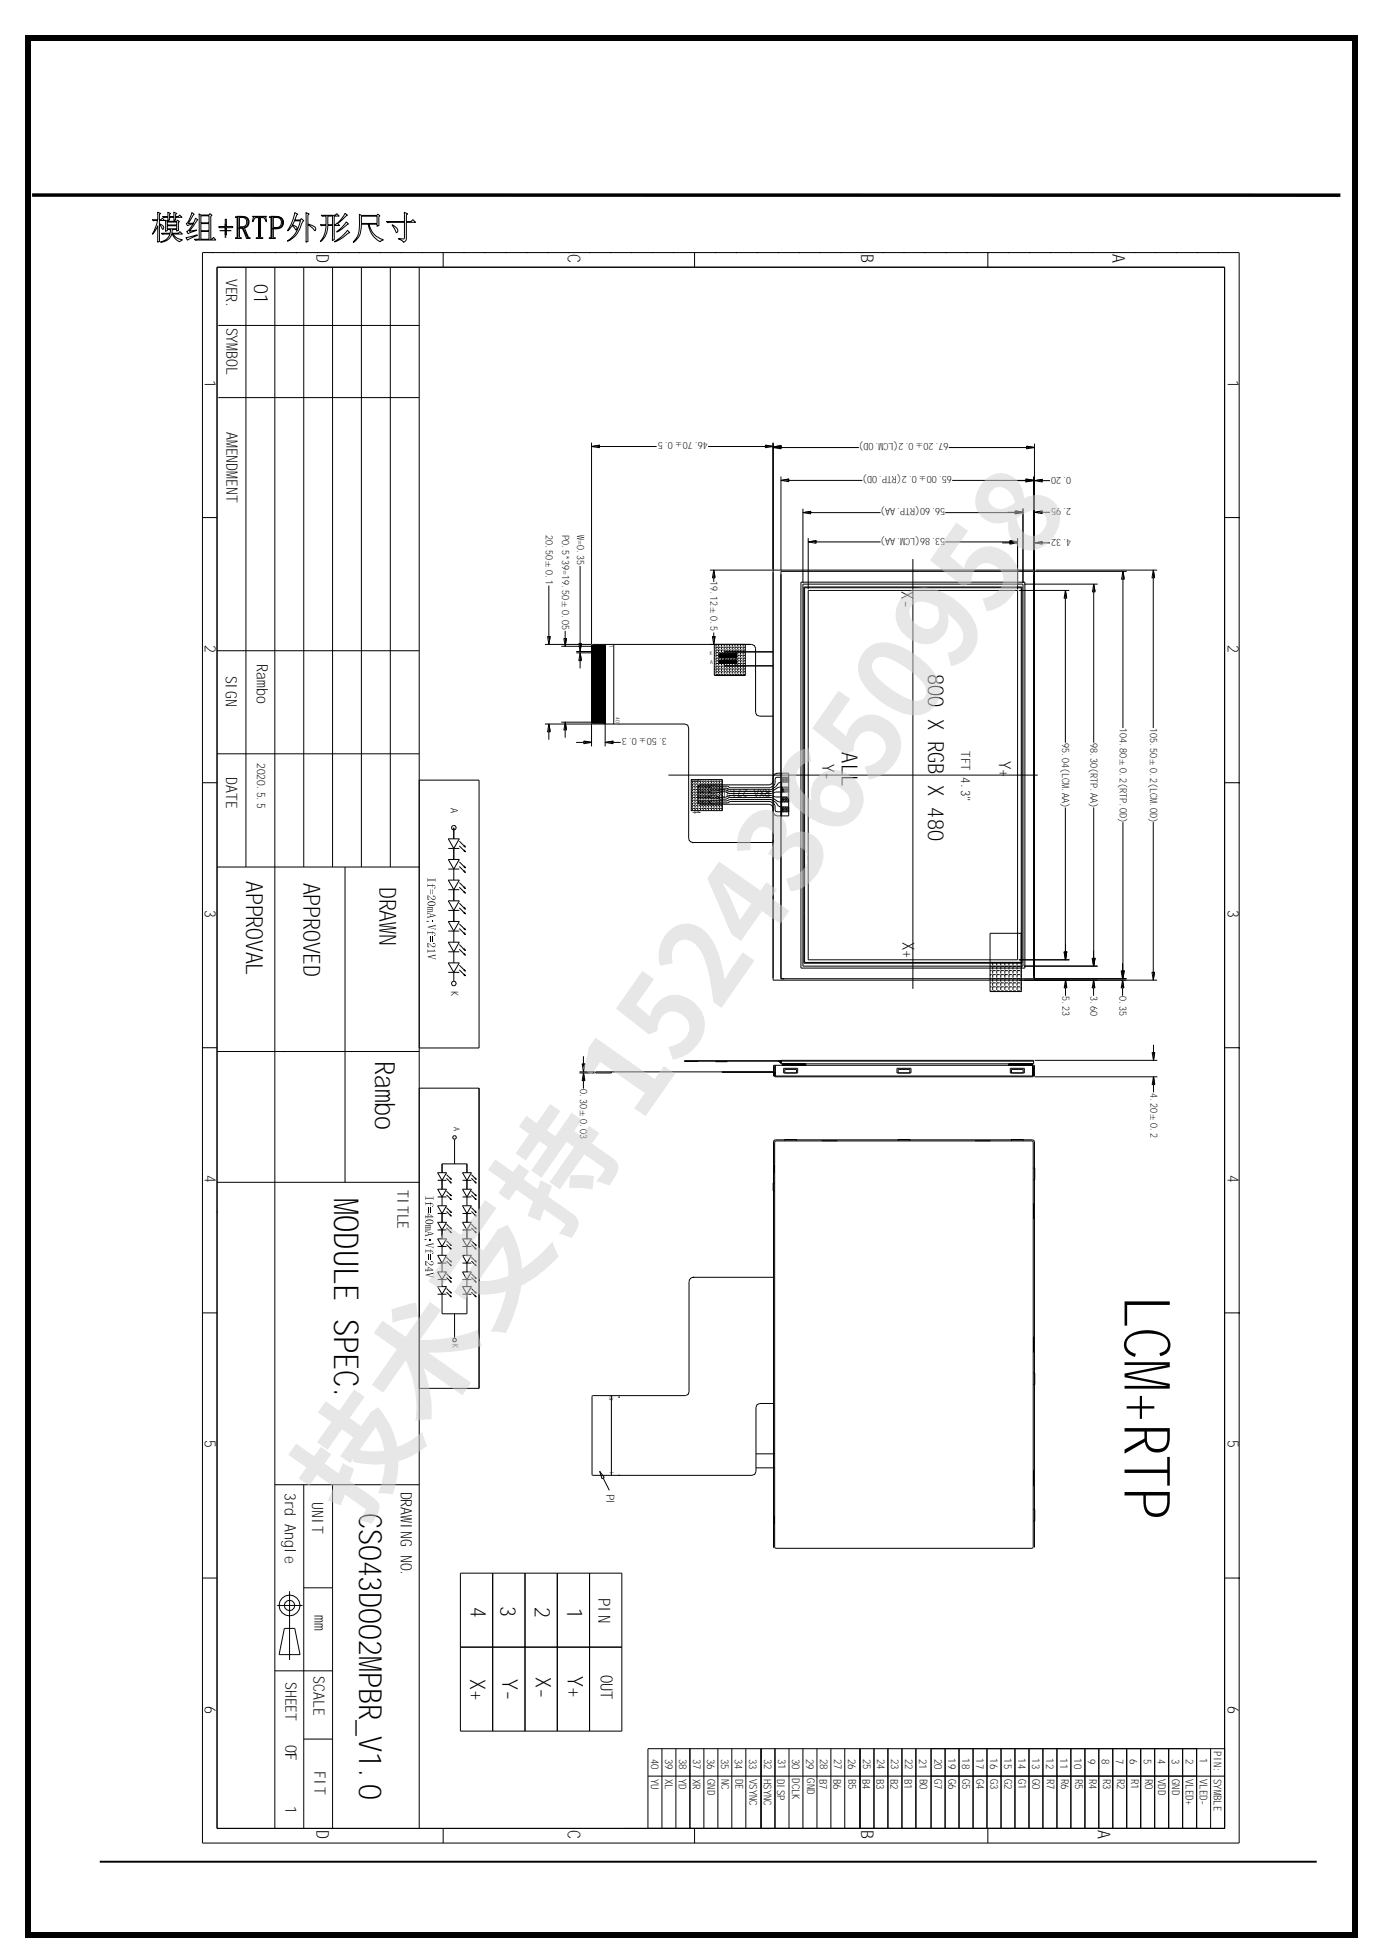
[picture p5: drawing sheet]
<svg xmlns="http://www.w3.org/2000/svg" width="210mm" height="297mm" viewBox="0 0 210 297" stroke-linecap="round" stroke-linejoin="round" font-family="sans-serif">
<defs><g id="words">
<text font-size="17.6" fill="#cecfd1" x="54.4" y="231.7" transform="rotate(-55 54.4 231.7)">技术支持 15243650958</text>
<text font-size="9.7" x="170.8" y="196.7" transform="rotate(90 170.8 196.7)">LCM+RTP</text>
<text font-size="5.2" x="50.8" y="181.9" transform="rotate(90 50.8 181.9)">MODULE SPEC.</text>
<text font-size="5" x="33" y="36.3">+RTP</text>
<text font-size="4.8" x="54.6" y="229.6" transform="rotate(90 54.6 229.6)">CS043D002MPBR_V1.0</text>
<text font-size="4.2" x="57" y="161.1" transform="rotate(90 57 161.1)">Rambo</text>
<g font-size="3.6">
<text x="37.4" y="133.8" transform="rotate(90 37.4 133.8)">APPROVAL</text>
<text x="46.1" y="134" transform="rotate(90 46.1 134)">APPROVED</text>
<text x="57.7" y="134.6" transform="rotate(90 57.7 134.6)">DRAWN</text>
</g>
<g font-size="3.4">
<text x="141" y="102.4" transform="rotate(90 141 102.4)">800 X RGB X 480</text>
<text x="127.8" y="114.2" transform="rotate(90 127.8 114.2)">ALL</text>
</g>
<g font-size="3.3">
<text x="71.5" y="244" transform="rotate(90 71.5 244)">4</text>
<text x="76" y="243.8" transform="rotate(90 76 243.8)">3</text>
<text x="81.2" y="244" transform="rotate(90 81.2 244)">2</text>
<text x="86.1" y="244.1" transform="rotate(90 86.1 244.1)">1</text>
<text x="71.4" y="254.9" transform="rotate(90 71.4 254.9)">X+</text>
<text x="76.3" y="254.9" transform="rotate(90 76.3 254.9)">Y-</text>
<text x="81.4" y="254.7" transform="rotate(90 81.4 254.7)">X-</text>
<text x="86.3" y="254.5" transform="rotate(90 86.3 254.5)">Y+</text>
</g>
<text font-size="3" x="38.6" y="43.1" transform="rotate(90 38.6 43.1)">01</text>
<g font-size="2.7">
<text x="48.1" y="38.6" transform="rotate(90 48.1 38.6)">D</text>
<text x="86.2" y="38.6" transform="rotate(90 86.2 38.6)">C</text>
<text x="130.8" y="38.6" transform="rotate(90 130.8 38.6)">B</text>
<text x="169" y="38.6" transform="rotate(90 169 38.6)">A</text>
<text x="48.1" y="277.9" transform="rotate(90 48.1 277.9)">D</text>
<text x="86.2" y="277.9" transform="rotate(90 86.2 277.9)">C</text>
<text x="130.8" y="277.9" transform="rotate(90 130.8 277.9)">B</text>
<text x="166.7" y="277.9" transform="rotate(90 166.7 277.9)">A</text>
</g>
<g font-size="2.5">
<text x="136.9" y="89.8" transform="rotate(90 136.9 89.8)">X-</text>
<text x="124.9" y="116" transform="rotate(90 124.9 116)">Y-</text>
<text x="151.7" y="115.5" transform="rotate(90 151.7 115.5)">Y+</text>
<text x="137" y="143" transform="rotate(90 137 143)">X+</text>
<text x="90.9" y="242.6" transform="rotate(90 90.9 242.6)">PIN</text>
<text x="91.2" y="254.3" transform="rotate(90 91.2 254.3)">OUT</text>
</g>
<g font-size="2.4">
<text x="34.3" y="42.3" transform="rotate(90 34.3 42.3)">VER.</text>
<text x="34.4" y="49.7" transform="rotate(90 34.4 49.7)">SYMBOL</text>
<text x="31.1" y="57.7" transform="rotate(90 31.1 57.7)">1</text>
<text x="186.5" y="57.7" transform="rotate(90 186.5 57.7)">1</text>
<text x="34.4" y="65.6" transform="rotate(90 34.4 65.6)">AMENDMENT</text>
<text x="31.1" y="98" transform="rotate(90 31.1 98)">2</text>
<text x="39" y="100.8" transform="rotate(90 39 100.8)">Rambo</text>
<text x="186.5" y="98" transform="rotate(90 186.5 98)">2</text>
<text x="34.3" y="102.6" transform="rotate(90 34.3 102.6)">SIGN</text>
<text x="34.3" y="118" transform="rotate(90 34.3 118)">DATE</text>
<text x="31.1" y="138.2" transform="rotate(90 31.1 138.2)">3</text>
<text x="186.5" y="138.2" transform="rotate(90 186.5 138.2)">3</text>
<text x="31.1" y="178.5" transform="rotate(90 31.1 178.5)">4</text>
<text x="186.5" y="178.4" transform="rotate(90 186.5 178.4)">4</text>
<text x="60.3" y="180.7" transform="rotate(90 60.3 180.7)">TITLE</text>
<text x="31.1" y="218.7" transform="rotate(90 31.1 218.7)">5</text>
<text x="186.5" y="218.7" transform="rotate(90 186.5 218.7)">5</text>
<text x="43.3" y="226.6" transform="rotate(90 43.3 226.6)">3rd Angle</text>
<text x="60.9" y="226.5" transform="rotate(90 60.9 226.5)">DRAWING NO.</text>
<text x="47.4" y="228.1" transform="rotate(90 47.4 228.1)">UNIT</text>
<text x="47.8" y="245.2" transform="rotate(90 47.8 245.2)">mm</text>
<text x="43.3" y="255.4" transform="rotate(90 43.3 255.4)">SHEET</text>
<text x="47.6" y="254.5" transform="rotate(90 47.6 254.5)">SCALE</text>
<text x="31.1" y="258.9" transform="rotate(90 31.1 258.9)">6</text>
<text x="186.5" y="258.9" transform="rotate(90 186.5 258.9)">6</text>
<text x="43.3" y="264.9" transform="rotate(90 43.3 264.9)">OF</text>
<text x="43.3" y="265.7" transform="rotate(90 43.3 265.7)">1</text>
<text x="47.8" y="269" transform="rotate(90 47.8 269)">FIT</text>
<text x="43.3" y="274.1" transform="rotate(90 43.3 274.1)">1</text>
</g>
<text font-size="1.9" x="146" y="114.1" transform="rotate(90 146 114.1)">TFT 4.3&quot;</text>
<g font-size="1.7">
<text x="39" y="115.8" transform="rotate(90 39 115.8)">2020.5.5</text>
<text x="105.1" y="118.1" transform="rotate(90 105.1 118.1)">1</text>
<text x="117" y="119.8" transform="rotate(-180 117 119.8)">RXA-2713D</text>
<text x="105.2" y="122.9" transform="rotate(90 105.2 122.9)">4</text>
<text x="92.1" y="226.8" transform="rotate(90 92.1 226.8)">PI补强</text>
</g>
<g font-size="1.6">
<text x="98.9" y="267.1" transform="rotate(90 98.9 267.1)">40</text>
<text x="101" y="267" transform="rotate(90 101 267)">39</text>
<text x="103.1" y="267" transform="rotate(90 103.1 267)">38</text>
<text x="105.3" y="267" transform="rotate(90 105.3 267)">37</text>
<text x="107.4" y="267" transform="rotate(90 107.4 267)">36</text>
<text x="109.5" y="267" transform="rotate(90 109.5 267)">35</text>
<text x="111.6" y="267" transform="rotate(90 111.6 267)">34</text>
<text x="113.8" y="267" transform="rotate(90 113.8 267)">33</text>
<text x="116.1" y="267" transform="rotate(90 116.1 267)">32</text>
<text x="118.2" y="267" transform="rotate(90 118.2 267)">31</text>
<text x="120.3" y="267" transform="rotate(90 120.3 267)">30</text>
<text x="120.3" y="270" transform="rotate(90 120.3 270)">DCLK</text>
<text x="122.4" y="267" transform="rotate(90 122.4 267)">29</text>
<text x="122.6" y="270" transform="rotate(90 122.6 270)">GND</text>
<text x="124.5" y="267" transform="rotate(90 124.5 267)">28</text>
<text x="126.7" y="267" transform="rotate(90 126.7 267)">27</text>
<text x="128.8" y="267" transform="rotate(90 128.8 267)">26</text>
<text x="131.1" y="267" transform="rotate(90 131.1 267)">25</text>
<text x="133.2" y="267" transform="rotate(90 133.2 267)">24</text>
<text x="135.3" y="267" transform="rotate(90 135.3 267)">23</text>
<text x="137.5" y="267" transform="rotate(90 137.5 267)">22</text>
<text x="139.6" y="267" transform="rotate(90 139.6 267)">21</text>
<text x="141.9" y="267" transform="rotate(90 141.9 267)">20</text>
<text x="144" y="267" transform="rotate(90 144 267)">19</text>
<text x="146.1" y="267" transform="rotate(90 146.1 267)">18</text>
<text x="148.3" y="267" transform="rotate(90 148.3 267)">17</text>
<text x="150.4" y="267" transform="rotate(90 150.4 267)">16</text>
<text x="152.5" y="267" transform="rotate(90 152.5 267)">15</text>
<text x="154.6" y="267" transform="rotate(90 154.6 267)">14</text>
<text x="156.8" y="267" transform="rotate(90 156.8 267)">13</text>
<text x="158.9" y="267" transform="rotate(90 158.9 267)">12</text>
<text x="161" y="267" transform="rotate(90 161 267)">11</text>
<text x="163.1" y="267" transform="rotate(90 163.1 267)">10</text>
<text x="165.2" y="267.1" transform="rotate(90 165.2 267.1)">9</text>
<text x="167.4" y="267.1" transform="rotate(90 167.4 267.1)">8</text>
<text x="169.5" y="267" transform="rotate(90 169.5 267)">7</text>
<text x="171.6" y="267.1" transform="rotate(90 171.6 267.1)">6</text>
<text x="173.7" y="267" transform="rotate(90 173.7 267)">5</text>
<text x="175.8" y="267.1" transform="rotate(90 175.8 267.1)">4</text>
<text x="178" y="267" transform="rotate(90 178 267)">3</text>
<text x="180.1" y="267" transform="rotate(90 180.1 267)">2</text>
<text x="182.2" y="267" transform="rotate(90 182.2 267)">1</text>
<text x="184.3" y="265.9" transform="rotate(90 184.3 265.9)">PIN:</text>
<text x="98.9" y="270.1" transform="rotate(90 98.9 270.1)">YU</text>
<text x="101" y="270.1" transform="rotate(90 101 270.1)">XL</text>
<text x="103.1" y="270.1" transform="rotate(90 103.1 270.1)">YD</text>
<text x="105.2" y="270.1" transform="rotate(90 105.2 270.1)">XR</text>
<text x="107.5" y="270.1" transform="rotate(90 107.5 270.1)">GND</text>
<text x="109.6" y="270.1" transform="rotate(90 109.6 270.1)">NC</text>
<text x="111.7" y="270.1" transform="rotate(90 111.7 270.1)">DE</text>
<text x="113.8" y="270.1" transform="rotate(90 113.8 270.1)">VSYNC</text>
<text x="116" y="270.1" transform="rotate(90 116 270.1)">HSYNC</text>
<text x="118" y="270.1" transform="rotate(90 118 270.1)">DISP</text>
<text x="124.4" y="270.1" transform="rotate(90 124.4 270.1)">B7</text>
<text x="126.6" y="270.1" transform="rotate(90 126.6 270.1)">B6</text>
<text x="128.9" y="270.1" transform="rotate(90 128.9 270.1)">B5</text>
<text x="131" y="270.1" transform="rotate(90 131 270.1)">B4</text>
<text x="133.1" y="270.1" transform="rotate(90 133.1 270.1)">B3</text>
<text x="135.2" y="270.1" transform="rotate(90 135.2 270.1)">B2</text>
<text x="137.4" y="270.1" transform="rotate(90 137.4 270.1)">B1</text>
<text x="139.7" y="270.1" transform="rotate(90 139.7 270.1)">B0</text>
<text x="141.9" y="270.1" transform="rotate(90 141.9 270.1)">G7</text>
<text x="144.1" y="270.1" transform="rotate(90 144.1 270.1)">G6</text>
<text x="146.2" y="270.1" transform="rotate(90 146.2 270.1)">G5</text>
<text x="148.3" y="270.1" transform="rotate(90 148.3 270.1)">G4</text>
<text x="150.4" y="270.1" transform="rotate(90 150.4 270.1)">G3</text>
<text x="152.6" y="270.1" transform="rotate(90 152.6 270.1)">G2</text>
<text x="154.7" y="270.1" transform="rotate(90 154.7 270.1)">G1</text>
<text x="156.8" y="270.1" transform="rotate(90 156.8 270.1)">G0</text>
<text x="159" y="270.1" transform="rotate(90 159 270.1)">R7</text>
<text x="161.2" y="270.1" transform="rotate(90 161.2 270.1)">R6</text>
<text x="163.3" y="270.1" transform="rotate(90 163.3 270.1)">R5</text>
<text x="165.4" y="270.1" transform="rotate(90 165.4 270.1)">R4</text>
<text x="167.6" y="270.1" transform="rotate(90 167.6 270.1)">R3</text>
<text x="169.7" y="270.1" transform="rotate(90 169.7 270.1)">R2</text>
<text x="171.8" y="270.1" transform="rotate(90 171.8 270.1)">R1</text>
<text x="173.9" y="270.1" transform="rotate(90 173.9 270.1)">RO</text>
<text x="175.9" y="270.1" transform="rotate(90 175.9 270.1)">VDD</text>
<text x="178" y="270.1" transform="rotate(90 178 270.1)">GND</text>
<text x="180.1" y="270.1" transform="rotate(90 180.1 270.1)">VLED+</text>
<text x="182.2" y="270.1" transform="rotate(90 182.2 270.1)">VLED-</text>
<text x="184.3" y="270.1" transform="rotate(90 184.3 270.1)">SYMBLE</text>
</g>
<g font-size="1.5">
<text x="107.5" y="67.1" transform="rotate(-180 107.5 67.1)">46.70±0.5</text>
<text x="144" y="67.3" transform="rotate(-180 144 67.3)">67.20±0.2(LCM.OD)</text>
<text x="143.5" y="77.2" transform="rotate(-180 143.5 77.2)">56.60(RTP.AA)</text>
<text x="144.6" y="72.3" transform="rotate(-180 144.6 72.3)">65.00±0.2(RTP.OD)</text>
<text x="162.7" y="77.2" transform="rotate(-180 162.7 77.2)">2.95</text>
<text x="162.7" y="72.4" transform="rotate(-180 162.7 72.4)">0.20</text>
<text x="82.9" y="81.2" transform="rotate(90 82.9 81.2)">20.50±0.1</text>
<text x="85.4" y="81.2" transform="rotate(90 85.4 81.2)">P0.5*39=19.50±0.05</text>
<text x="87.6" y="81.2" transform="rotate(90 87.6 81.2)">W=0.35</text>
<text x="143.5" y="81.7" transform="rotate(-180 143.5 81.7)">53.86(LCM.AA)</text>
<text x="162.7" y="81.8" transform="rotate(-180 162.7 81.8)">4.32</text>
<text x="107.9" y="88.3" transform="rotate(90 107.9 88.3)">19.12±0.5</text>
<text x="101.3" y="112.1" transform="rotate(-180 101.3 112.1)">3.50±0.3</text>
<text x="161.3" y="112.8" transform="rotate(90 161.3 112.8)">95.04(LCM.AA)</text>
<text x="165.6" y="112.8" transform="rotate(90 165.6 112.8)">98.30(RTP.AA)</text>
<text x="170.1" y="110.5" transform="rotate(90 170.1 110.5)">104.80±0.2(RTP.OD)</text>
<text x="174.7" y="110.5" transform="rotate(90 174.7 110.5)">105.50±0.2(LCM.OD)</text>
<text x="68.5" y="122.7" transform="rotate(90 68.5 122.7)">A</text>
<text x="68.5" y="150.4" transform="rotate(90 68.5 150.4)">K</text>
<text x="161.4" y="151.2" transform="rotate(90 161.4 151.2)">5.23</text>
<text x="165.6" y="151.2" transform="rotate(90 165.6 151.2)">3.60</text>
<text x="170" y="151.2" transform="rotate(90 170 151.2)">0.35</text>
<text x="88.1" y="165.3" transform="rotate(90 88.1 165.3)">0.30±0.03</text>
<text x="174.7" y="165.9" transform="rotate(90 174.7 165.9)">4.20±0.2</text>
</g>
<g font-size="1.2">
<text x="68.9" y="171.1" transform="rotate(90 68.9 171.1)">A</text>
<text x="68.7" y="204" transform="rotate(90 68.7 204)">K</text>
</g>
<g font-size=".8">
<text x="92.5" y="97.9" transform="rotate(90 92.5 97.9)">1</text>
<text x="107.8" y="99.5">K</text>
<text x="107.8" y="100.8">A</text>
<text x="93.5" y="108.9" transform="rotate(90 93.5 108.9)">40</text>
<text x="93.1" y="212.8" transform="rotate(-90 93.1 212.8)">40</text>
<text x="93.2" y="223.8" transform="rotate(-90 93.2 223.8)">1</text>
</g>
</g></defs>
<path d="M15.2 282.7h184.8" fill="none" stroke="#000" stroke-width=".29"/>
<path d="M4.9 29.6h198.7" fill="none" stroke="#000" stroke-width=".53"/>
<g fill="none" stroke="#000" stroke-width=".15">
<path d="M23.9 32.2l.5 .2-.2 .2v.8h.2l.3-.3 .3 .4h-.8v.5l.3 .1a.43 .43 0 0 1 .3 .3 .43 .43 0 0 1-.1 .4l-.5-.7v2.6l-.3 .1 .1-2.5-.4 .7-.5 .5 .6-1.2 .2-.8h-.6l-.2-.1h.9zM24.7 32.9h.8v-.7l.4 .2-.1 .1v.4h.6v-.7l.4 .2-.1 .2v.3h.4l.2-.3 .3 .4h-.9v.4l-.3 .1v-.5h-.6v.4l-.3 .1v-.5h-.7zM25.1 33.4l.3 .2h1.4l.2-.2 .2 .3-.1 .1v1.2l-.3 .1v-.2h-.6l-.1 .5h1l.2-.2 .4 .3h-1.4l.5 .6 .9 .3-.4 .3a2.54 2.54 0 0 1-1.2-1.2 1.66 1.66 0 0 1-1.7 1.2l1-.4 .4-.8-1.1 .1-.2-.2h1.3l.1-.5h-.5v.1l-.3 .1zM25.4 33.7h1.4v.5h-1.4zM25.4 34.3h1.4v.4h-1.4zM28.2 36.1l1.7-.5 .1 .1-1.5 .8zM29.1 32.3l.4 .2-.9 1.4h.8l.3-.8 .3 .3-1.2 1.7 1-.2 .1 .1-1.3 .5-.2-.4 .4-.3 .5-.8-.8 .3-.2-.4 .5-.6zM30.2 32.5l.3 .1h1.2l.2-.2 .3 .3-.2 .1v3.5l.4-.2 .4 .3-3.1 .1-.2-.2h.8zM30.5 32.8h1.2v1h-1.2zM30.5 33.9h1.2v1.1h-1.2zM30.5 35.1h1.2v1.2h-1.2zM30.7 38.3h157.5v241.5h-157.5z"/>
<path d="M32.3 38.3v.1M34.2 33.3h.2v1.1h1v.2h-1v1.1h-.2v-1.1h-1v-.2h1zM35.5 38.3v.1M35.8 32.9a2.43 2.43 0 0 1 1.8 .2 .85 .85 0 0 1-.5 1.4l.6 1.5 .3 .1v.1h-.6l-.6-1.7h-.4v1.4v.2h.3v.1h-.9v-.1h.2l.1-.2v-2.7l-.1-.2h-.2zM36.4 33.1a.73 .73 0 0 1 1.1 .4 .73 .73 0 0 1-.7 .9h-.4zM38.5 32.9h1.8l.2 .7-.1 .1a.55 .55 0 0 0-.2-.6 .55 .55 0 0 0-.6 0v2.8l.1 .2h.2v.1h-1v-.1h.3l.1-.2v-2.8a.55 .55 0 0 0-.9 .6l-.1-.1zM38.7 38.3v.1M40.9 32.9a2.28 2.28 0 0 1 1.9 .2 .89 .89 0 0 1 .2 1 .89 .89 0 0 1-.9 .6h-.6v1.3l.3 .1v.1h-.9v-.1h.2l.1-.2v-2.7l-.1-.2h-.2zM41.6 33.1a.8 .8 0 0 1 1.1 .4 .8 .8 0 0 1-.7 1h-.5zM41.8 38.3v.1M44.8 32.3l.4 .2-.1 .1-.3 .8h.8l.2-.2 .3 .3-.1 .1a7 7 0 0 1-1.4 2.4l-.9 .6a4.7 4.7 0 0 0 1.9-3.1h-.9l-.3 .7 .6 .2 .1 .3-.1 .2-.6-.7-.5 .7-.2 .1a7 7 0 0 0 1.1-2.7zM45 38.3v.1"/>
<path d="M46.5 32.3l.5 .2-.2 .1v1.4l.8 .3a.43 .43 0 0 1 .3 .3 .43 .43 0 0 1-.1 .4l-1-.9v2.5l-.3 .2zM48.2 38.3v.1M48.8 32.7h2.1l.2-.3 .4 .4h-.7v1.3h.1l.3-.2 .4 .3h-.8v2.2l-.3 .1v-2.3h-.7a2.99 2.99 0 0 1-1.1 2.5l-.1-.1a3.5 3.5 0 0 0 .9-2.4l-.7 .1-.1-.2h.8v-1.3h-.5zM49.8 32.8h.7v1.3h-.7zM50.8 36.7l1-.7 1-1 .3 .3-.6 .4a3.9 3.9 0 0 1-1.7 1zM51.4 38.3v.1M52.4 32.4l.4 .3-1.4 1.2zM52.6 33.7l.3 .3-1.7 1.2zM54.6 38.3v.1M54.6 32.5l.3 .2h2.3l.2-.2 .3 .3-.2 .1 .1 1.3-.3 .2v-.4h-1.3a3.2 3.2 0 0 0 2.2 2.5l-.5 .2a3.5 3.5 0 0 1-1.8-2.7h-1a2.91 2.91 0 0 1-1.2 2.8l-.1-.1a3.3 3.3 0 0 0 1-3zM54.9 32.8h2.4v1.1h-2.4zM57.8 38.3v.1"/>
<path d="M58.7 33.6h2.7v-1.4l.5 .3-.2 .1v1h.7l.3-.3 .4 .5h-1.4v2.5v.2l-.4 .3-.1-.2-.7-.3v-.1h.9v-2.4h-2.5zM59.6 34.1l.6 .4a.45 .45 0 0 1 0 .8zM60.9 38.3v.1M64.1 38.3v.1M67.3 38.3v2.3M70.5 38.3v.1M73.7 38.3v.1M76.8 38.3v.1M80 38.3v.1M83.2 38.3v.1M86.4 38.3v.1M89.6 38.3v.1"/>
<path d="M92.8 38.3v.1M95.9 38.3v.1M99.1 38.3v.1M102.3 38.3v.1M105.5 38.3v2.3M108.7 38.3v.1M111.8 38.3v.1M115 38.3v.1M118.2 38.3v.1M121.4 38.3v.1M124.6 38.3v.1M127.8 38.3v.1"/>
<path d="M130.9 38.3v.1M134.1 38.3v.1M137.3 38.3v.1M140.5 38.3v.1M143.7 38.3v.1M146.8 38.3v.1M150 38.3v2.3M153.2 38.3v.1M156.4 38.3v.1M159.6 38.3v.1M162.8 38.3v.1M165.9 38.3v.1"/>
<path d="M169.1 38.3v.1M172.3 38.3v.1M175.5 38.3v.1M178.7 38.3v.1M181.8 38.3v.1M185 38.3v.1M33 40.6h153v237h-153zM33.2 49.4h30.5M37.4 40.6v91M41.7 40.6v237M46.1 40.6v91M50.5 40.6v91"/>
<path d="M54.9 40.6v91M59.3 40.6v91M63.7 40.6v237M30.7 78.6h2.3M33.2 60.4h30.5M89.8 67.2v30.6M89.8 67.8l1.2-.2v.4zM91 67.8h8.7M107.5 67.8h8.7M116.2 67.6l1.2 .2-1.2 .2zM117.4 67.9l1.2-.2v.3zM117.4 68l1.2-.3v.4z"/>
<path d="M117.4 67.2v81.6h58.3M118.6 72.4v14.2M118.6 72.9l1.2-.2v.4zM118.6 68h11.8M119.8 72.9h11.2M121.9 77.8l1.2-.2v.4zM121.9 77.2v11.3M123.1 77.8h10.6M143.6 77.8h10.6M144.1 68h11.8M144.6 72.9h11.2M153 77.8h1.2"/>
<path d="M154.2 77.6l1.2 .2-1.2 .2zM154.6 73h1.2M155.4 77.2v11.3M155.8 72.8l1.2 .2-1.2 .2zM155.8 72.7l1.2 .2-1.2 .2zM155.9 67.7l1.2 .3-1.2 .1zM157 72.4v14.2M157.1 77.8l1.2-.2v.4zM157.1 73l1.2-.2v.4zM157.1 67.4v81.4M158.3 73h1.2M158.3 77.8h1.2"/>
<path d="M186 78.6h2.2M33 98.8h30.7M82.8 97.8h7M83.2 96.7h.4l-.2 1.1zM83.4 88.9v7.8M85.2 98.1h6.5M85.6 97h.4l-.2 1.1zM85.8 95.8v1.2M87.5 98.9h4.2M87.5 99.1h4.2M87.9 97.7h.4l-.2 1.2zM88.1 99.1l.2 1.2h-.4z"/>
<path d="M88.1 85.9v11.8M89.8 98.6h2.1v.2h-2.1zM89.8 98.3h2.1v.2h-2.1zM89.8 98h2.1v.2h-2.1zM89.8 99.2h2.1v.2h-2.1zM89.8 99.5h2.1v.2h-2.1zM89.8 99.8h2.1v.2h-2.1zM89.8 98.9h2.1v.2h-2.1zM90.6 98.3h.1M90.6 98.5h.1M91.7 98.8h.1M91.7 98.9h.1"/>
<path d="M91.7 99.1h.1M91.7 99.2h.1M91.7 99.4h.1M91.7 99.5h.1M91.7 99.7h.1M91.7 99.8h.1M91.7 98.6h.1M91.9 97.8v15.5M93.2 97.8v12.1M94 97.8v.1M107.8 86.6h9.4M108.2 96.7h.4l-.2 1.1z"/>
<path d="M108.4 87.7v.7M108.4 96v.7M108.4 86.6l.2 1.1h-.4zM108.5 97.8v4.8h4.7v-4.8M108.5 97.9h.1M108.5 98.3h.1M108.5 98.7h.1M108.5 99.1h.1M108.5 99.5h.1M108.5 99.9h.1M109.1 97.9h-.4v.3M109.1 98.3h-.4v.3"/>
<path d="M109.1 98.7h-.4v.3M109.1 99.1h-.4v.3M109.1 99.5h-.4v.3M109.1 99.9h-.4v.3M109.2 99.3h2.6v.5h-2.6zM109.5 97.9h-.4v.3M109.5 98.3h-.4v.3M109.5 98.7h-.4v.3M109.5 99.1h-.4v.3M109.5 99.5h-.4v.3M109.5 99.9h-.4v.3M109.9 97.9h-.3v.3"/>
<path d="M109.9 98.3h-.3v.3M109.9 98.7h-.3v.3M109.9 99.1h-.3v.3M109.9 99.5h-.3v.3M109.9 99.9h-.3v.3M110 99.1h.3M110 99.9h.3M110 99.8h1.8M110 99.3h1.8M110 99h7.4M110.3 98.7h-.3v.7l.1 .1-.1 .2M110.3 97.9h-.3v.3"/>
<path d="M110.3 98.3h-.3v.3M110.3 99.5h-.3v1.6h7.4M110.6 99.5h.1v.1h-.1zM110.7 97.9h-.3v.3M110.7 98.3h-.3v.3M110.7 98.7h-.3v.3M110.7 99.1h-.3v.3M110.7 99.5h-.3v.3M110.7 99.9h-.3v.3M111.1 97.9h-.3v.3M111.1 98.3h-.3v.3M111.1 98.7h-.3v.3"/>
<path d="M111.1 99.1h-.3v.3M111.1 99.5h-.3v.3M111.1 99.9h-.3v.3M111.5 97.9h-.3v.3M111.5 98.3h-.3v.3M111.5 98.7h-.3v.3M111.5 99.1h-.3v.3M111.5 99.5h-.3v.3M111.5 99.9h-.3v.3M111.8 99v2.1M111.9 97.9h-.3v.3M111.9 98.3h-.3v.3"/>
<path d="M111.9 98.7h-.3v.3M111.9 99.1h-.3v.3M111.9 99.5h-.3v.3M111.9 99.9h-.3v.3M112.4 97.9h-.4v.3M112.4 98.3h-.4v.3M112.4 98.7h-.4v.3M112.4 99.1h-.4v.3M112.4 99.5h-.4v.3M112.4 99.9h-.4v.3M112.8 97.9h-.3v.3M112.8 98.3h-.3v.3"/>
<path d="M112.8 98.7h-.3v.3M112.8 99.1h-.3v.3M112.8 99.5h-.3v.3M112.8 99.9h-.3v.3M113.2 97.9h-.3v.3M113.2 98.3h-.3v.3M113.2 98.7h-.3v.3M113.2 99.1h-.3v.3M113.2 99.5h-.3v.3M113.2 99.9h-.3v.3M117.4 86.6h39.7M118.6 86.7h38.4v61.9h-38.4z"/>
<path d="M121.6 88.4h34.1v58.6h-34.1zM121.9 88.7h33.5v58h-33.5zM122.1 89.1h33.1v57.1h-33.1zM122.7 81.7v7.8M122.7 89.6h31.8v56.1h-31.8zM122.7 82.3l1.2-.2v.4zM123.9 82.3h9.8M138.6 84.9v65.2M143.6 82.3h9.8M152.2 82.4h1.2M153.4 82.2l1.1 .2-1.1 .2zM153.4 82.1l1.1 .2-1.1 .2z"/>
<path d="M154.5 81.7v7.8M154.7 89.6h7.7M155.5 88.7h11.2M157.1 82.4l1.2-.2v.4zM157.2 86.7h13.9M157.3 86.6h18.4M158.3 82.4h1.2M161.8 90.8v22M161.8 89.6l.2 1.2h-.4zM166.1 89.9v22.9M166.1 88.7l.2 1.2h-.4zM170.5 87.9v22.6"/>
<path d="M170.5 86.7l.2 1.2h-.4zM175.1 87.7v22.8M175.1 86.6l.2 1.1h-.3zM30.7 118.8h2.3M33 114.5h30.7M63.7 118.4h9.1v40.7h-9.1M82.8 109.9h7M83.4 111.1v1.2M83.4 109.9l.2 1.2h-.4zM85.2 109.6h6.5M85.8 109.6l.2 1.2h-.4zM85.8 110.8v1.2"/>
<path d="M87.5 112.7h1.2M88.1 100.3v1.2M88.7 112.5l1.1 .2-1.1 .2zM89.8 109.5h2.1v.3h-2.1zM89.8 109.9v3.4M89.8 108.1h2.1v.2h-2.1zM89.8 103.9h2.1v.2h-2.1zM89.8 104.2h2.1v.2h-2.1zM89.8 104.5h2.1v.2h-2.1zM89.8 104.8h2.1v.2h-2.1zM89.8 105.1h2.1v.2h-2.1zM89.8 105.4h2.1v.2h-2.1z"/>
<path d="M89.8 105.7h2.1v.2h-2.1zM89.8 106h2.1v.2h-2.1zM89.8 106.6h2.1v.2h-2.1zM89.8 107.8h2.1v.2h-2.1zM89.8 106.9h2.1v.2h-2.1zM89.8 101.6h2.1v.2h-2.1zM89.8 101.9h2.1v.2h-2.1zM89.8 102.2h2.1v.2h-2.1zM89.8 102.5h2.1v.2h-2.1zM89.8 102.8h2.1v.2h-2.1zM89.8 103h2.1v.3h-2.1zM89.8 103.3h2.1v.2h-2.1z"/>
<path d="M89.8 103.6h2.1v.2h-2.1zM89.8 106.3h2.1v.2h-2.1zM89.8 108.4h2.1v.2h-2.1zM89.8 107.2h2.1v.2h-2.1zM89.8 100.1h2.1v.2h-2.1zM89.8 100.4h2.1v.2h-2.1zM89.8 100.7h2.1v.2h-2.1zM89.8 101h2.1v.2h-2.1zM89.8 101.3h2.1v.2h-2.1zM89.8 107.5h2.1v.2h-2.1zM89.8 109.2h2.1v.3h-2.1zM89.8 108.7h2.1v.2h-2.1z"/>
<path d="M89.8 109h2.1v.2h-2.1zM89.8 103.9h2.1M89.8 101.8h2.1M89.8 101.6h2.1M89.8 104.5h2.1M89.8 104.4h2.1M89.8 104.2h2.1M89.8 104.1h2.1M89.8 103.8h2.1M89.8 103.6h2.1M89.8 103.5h2.1M89.8 103.3h2.1"/>
<path d="M89.8 103h2.1M89.8 102.8h2.1M89.8 102.7h2.1M89.8 102.5h2.1M89.8 102.4h2.1M89.8 102.2h2.1M89.8 102.1h2.1M89.8 101.9h2.1M89.8 101.5h2.1M89.8 101.3h2.1M89.8 101.2h2.1M91.7 100.1h.1"/>
<path d="M91.7 100.3h.1M91.7 100.6h.1M91.7 100.7h.1M91.7 100.9h.1M91.7 101h.1M91.7 101.2h.1M91.7 101.3h.1M91.7 101.6h.1M91.7 101.9h.1M91.7 102.1h.1M91.7 102.4h.1M91.7 102.5h.1"/>
<path d="M91.7 102.7h.1M91.7 102.8h.1M91.7 103h.1M91.7 103v.1M91.7 103.3v.1M91.7 103.6v.1M91.7 103.8v.1M91.7 104.1v.1M91.7 104.2h.1M91.7 104.4v.1M91.7 104.5h.1M91.7 104.7v.1"/>
<path d="M91.7 104.8h.1M91.7 105.1h.1M91.7 105.4h.1M91.7 105.6h.1M91.7 105.9h.1M91.7 106h.1M91.7 106.2h.1M91.7 106.3h.1M91.7 106.6h.1M91.7 106.9h.1M91.7 107.1h.1M91.7 107.4h.1"/>
<path d="M91.7 107.7h.1M91.7 107.8h.1M91.7 108h.1M91.7 108.1h.1M91.7 108.3h.1M91.7 108.4h.1M91.7 108.7h.1M91.7 108.9h.1M91.7 109.2h.1M91.7 109.5h.1M91.7 109.5v.1M91.7 109.8h.1"/>
<path d="M91.7 100h.1M91.7 100.4h.1M91.7 102.2h.1M91.7 103.2v.1M91.7 103.5v.1M91.7 103.9h.1M91.7 106.8h.1M91.7 107.2h.1M91.7 107.5h.1M91.7 101.5h.1M91.7 101.8h.1M91.7 105h.1"/>
<path d="M91.7 105.3h.1M91.7 105.7h.1M91.7 108.6h.1M91.7 108.9v.1M91.7 109.2v.1M91.9 112.7l1.2-.2v.4zM91.9 104.5h.1M91.9 104.4h.1M91.9 104.2h.1M91.9 104.1h.1M91.9 103.8h.1M91.9 103.6h.1"/>
<path d="M91.9 103.3h.1M91.9 103h.1M91.9 102.8h.1M91.9 102.7h.1M91.9 102.5h.1M91.9 102.4h.1M91.9 102.1h.1M91.9 101.9h.1M91.9 101.6h.1M91.9 101.3h.1M91.9 101.2h.1M91.9 103.2l-2.1 .1"/>
<path d="M91.9 102.2h.1M91.9 101.5h.1M93.1 112.7h1.2M94 109.9h.1M101.5 117.7h56.1M105 119.9h.2v.3M105 119.4h.2v.3M105 119h.2v.3M105 118.6h.2v.3M105 118.4h4.7v4.7h-4.7zM105.2 118.4v.1M105.3 119.9h.3v.3"/>
<path d="M105.3 119.4h.3v.3M105.3 119h.3v.3M105.3 118.6h.3v.3M105.6 118.4v.1M105.7 119.9h.3v.3M105.7 119.4h.3v.3M105.7 119h.3v.3M105.7 118.6h.3v.3M106 118.4v.1M106 119.5v2.3l.1 .2 .2 .1h10.5l.4 .2 .2 .4M106 119.6h1.8M106 119.4v.1"/>
<path d="M106.1 119.9h.3v.3M106.1 119.4h.3v.3M106.1 119h.3v.3M106.1 118.6h.3v.3M106.4 118.4v.1M106.5 119.9h.3v.3M106.5 119.4h.3v.3M106.5 119h.3v.3M106.5 118.6h.3v.3M106.8 118.4v.1M106.9 119.9h.3v.3M106.9 119.4h.3v.3"/>
<path d="M106.9 119h.3v.3M106.9 118.6h.3v.3M107.2 119.5h.1M107.2 118.4v.1M107.3 119.9h.3v.3M107.3 119.4h.3v.3M107.3 119h.3v.3M107.3 118.6h.3v.3M107.6 118.4v.1M107.7 119.9h.3v.3M107.7 119.4h.3v.3M107.7 119h.3v.3"/>
<path d="M107.7 118.6h.3v.3M107.8 119.3h-1.8v.1M108 118.4v.1M108.2 119.9h.3v.3M108.2 119.4h.3v.3M108.2 119h.3v.3M108.2 118.6h.3v.3M108.5 118.4v.1M108.5 100.7h.1M108.5 100.3h.1M108.5 101.2h.1M108.5 101.6h.1"/>
<path d="M108.5 102h.1M108.5 102.4h.1M108.6 119.9h.3v.3M108.6 119.4h.3v.3M108.6 119h.3v.3M108.6 118.6h.3v.3M108.9 118.4v.1M109 119.9h.3v.3M109 119.4h.3v.3M109 119h.3v.3M109 118.6h.3v.3M109.1 100.7h-.4v.3"/>
<path d="M109.1 100.3h-.4v.3M109.1 101.2h-.4v.3M109.1 101.6h-.4v.3M109.1 102h-.4v.3M109.1 102.4h-.4v.2M109.2 100.3h2.6v.4h-2.6zM109.3 118.4v.1M109.4 119.9h.3v.3M109.4 119.4h.3v.3M109.4 119h.3v.3M109.4 118.6h.3v.3M109.5 100.7h-.4v.3"/>
<path d="M109.5 100.3h-.4v.3M109.5 101.2h-.4v.3M109.5 101.6h-.4v.3M109.5 102h-.4v.3M109.5 102.4h-.4v.2M109.7 118.4v.1M109.9 100.7h-.3v.3M109.9 100.3h-.3v.3M109.9 101.2h-.3v.3M109.9 101.6h-.3v.3M109.9 102h-.3v.3M109.9 102.4h-.3v.2"/>
<path d="M110 100.7h1.9M110 100.3h.3M110 100.2h1.8M110 100.4l.1 .1-.1 .1M110 101.1h7.4M110.3 101.2h-.3v.3M110.3 101.6h-.3v.3M110.3 102h-.3v.3M110.3 102.4h-.3v.2M110.4 100.7v.3M110.7 100.3h-.3v.3M110.7 101.2h-.3v.3"/>
<path d="M110.7 101.6h-.3v.3M110.7 102h-.3v.3M110.7 102.4h-.3v.2M110.8 100.7v.3M111 100.4h.2v.2h-.2zM111.1 100.3h-.3v.3M111.1 101.2h-.3v.3M111.1 101.6h-.3v.3M111.1 102h-.3v.3M111.1 102.4h-.3v.2M111.2 100.7v.3M111.5 100.3h-.3v.3"/>
<path d="M111.5 101.2h-.3v.3M111.5 101.6h-.3v.3M111.5 102h-.3v.3M111.5 102.4h-.3v.2M111.6 100.7v.3M111.9 100.3h-.3v.3M111.9 101.2h-.3v.3M111.9 101.6h-.3v.3M111.9 102h-.3v.3M111.9 102.4h-.3v.2M112.4 100.7h-.4v.3M112.4 100.3h-.4v.3"/>
<path d="M112.4 101.2h-.4v.3M112.4 101.6h-.4v.3M112.4 102h-.4v.3M112.4 102.4h-.4v.2M112.8 100.7h-.3v.3M112.8 100.3h-.3v.3M112.8 101.2h-.3v.3M112.8 101.6h-.3v.3M112.8 102h-.3v.3M112.8 102.4h-.3v.2M113.2 100.7h-.3v.3M113.2 100.3h-.3v.3"/>
<path d="M113.2 101.2h-.3v.3M113.2 101.6h-.3v.3M113.2 102h-.3v.3M113.2 102.4h-.3v.2M117.4 108.7h-2l-.5-.1-.1-.4v-9.8l-.2-.4-.4-.2-24.3 .1v12h14.1l.4 .2 .2 .4v16.8l.1 .3 .2 .2 .3 .1M117.4 118.6l-.2 .4-.4 .2h-10.5h-.2l-.1 .3M117.4 118l.2-.4 .4-.2h1.8v6.5h-1.8l-.4-.2-.2-.4M118.7 117.4v6.5M118.8 118l-.1 .1M118.9 118.3h.1v.1h-.1zM118.9 119.8h.1v.1h-.1zM118.9 118.5l-.2 .1"/>
<path d="M118.9 119.5l-.2 .2M119.1 118l-.4 .4M119.2 119.5l-.5 .5M119.3 119.9l-.3 .4M119.4 118.3h.1v.1h-.1zM119.4 119.8h.1v.1h-.1zM119.4 118l-.4 .3M119.4 118.5l-.3 .3M119.5 119.5l-.8 .7M119.6 118l-.7 .8M119.7 119.5l-.3 .3M119.8 118.6l-.1 .2"/>
<path d="M119.8 119.7l-.6 .6M119.8 118h-1.8l-.2 .1-.2 1.1-.6 .4h-6.1l-.4-.2-2.7-.1v.4h2.6l.4 .2h6.3l.7-.5 .4-.5 .4-.1h1.2M119.8 119.5l-1.6 .1-1 .6h-6.5l-.4-.3-2.5 .2v.3l2.4-.2 .5 .3h6.5l.6-.2h2M119.8 118.1l-.3 .3M119.8 118.4l-.4 .4M119.8 120l-.3 .3M186 118.8h2.2M33 131.6h30.7M52.4 131.6v47.9M68.1 136.8h1.7l-.9 1.4zM68.1 133.6h1.7l-.9 1.5zM68.1 127.4h1.7l-.9 1.4z"/>
<path d="M68.1 139.9h1.7l-.9 1.5zM68.1 138.2h1.7M68.1 131.9h1.7M68.1 130.5h1.7l-.9 1.4zM68.1 135.1h1.7M68.1 128.8h1.7M68.7 125.4l.2-.1 .3 .1 .1 .3-.1 .2-.3 .1-.2-.1-.1-.2zM68.9 125.7v1.7M68.9 128.8v1.7M68.9 131.9v1.7M68.9 135.1v1.7M68.9 138.2v1.7"/>
<path d="M69.8 131.6l.7 .6M69.8 128.4l.7 .7M69.8 134.7l.7 .7M69.8 137.8l.7 .7M69.8 134l.7 .7M69.8 127.7l.7 .7M69.8 137.1l.7 .7M69.8 130.8l.7 .8M70.5 138.5l.2 .3-.3-.2zM70.5 132.2l.2 .3-.3-.2zM70.5 135.4l.2 .2-.3-.2zM70.5 129.1l.2 .2-.3-.1z"/>
<path d="M70.5 137.8l.2 .3-.3-.2zM70.5 131.5l.2 .3-.3-.2zM70.5 134.7l.2 .2-.3-.2zM70.5 128.4l.2 .2-.3-.1zM105 121.9h.2v.3M105 121.1h.2v.3M105 120.3h.2v.3M105 122.7h.2v.3M105 122.3h.2v.3M105 121.5h.2v.3M105 120.7h.2v.3M105.2 127.9h.1"/>
<path d="M105.2 127.9h12.2M105.3 121.9h.3v.3M105.3 121.1h.3v.3M105.3 120.3h.3v.3M105.3 122.7h.3v.3M105.3 122.3h.3v.3M105.3 121.5h.3v.3M105.3 120.7h.3v.3M105.7 121.9h.3v.3M105.7 121.1h.3v.3M105.7 120.3h.3v.3M105.7 122.7h.3v.3"/>
<path d="M105.7 122.3h.3v.3M105.7 121.5h.3v.3M105.7 120.7h.3v.3M106 120.4h1.8M106 121.2h1.8M106 121v.1M106 121.7v.2h2v.3M106 120.2v.1M106 121.6h4.4l.4-.2h6.3l.7 .4 .4 .6 .4 .1h1.2M106 120.9l2.6-.1 .8 .3h.8l.5-.3h6.5l.6 .2h2M106 120.1h1.8M106.1 121.1h.3v.3"/>
<path d="M106.1 120.3h.3v.3M106.1 122.7h.3v.3M106.1 122.3h.3v.3M106.1 121.5h.3v.3M106.1 120.7h.3v.3M106.4 121.9v.3M106.5 121.1h.3v.3M106.5 120.3h.3v.3M106.5 122.7h.3v.3M106.5 122.3h.3v.3M106.5 121.5h.3v.3M106.5 120.7h.3v.3"/>
<path d="M106.6 121.8h.1zM106.6 120.2l.1 .1zM106.8 121.9v.3M106.9 121.1h.3v.3M106.9 120.3h.3v.3M106.9 122.7h.3v.3M106.9 122.3h.3v.3M106.9 121.5h.3v.3M106.9 120.7h.3v.3M107.2 121v.1zM107.2 121.9v.3M107.3 121.1h.3v.3"/>
<path d="M107.3 120.3h.3v.3M107.3 122.7h.3v.3M107.3 122.3h.3v.3M107.3 121.5h.3v.3M107.3 120.7h.3v.3M107.6 121.9v.3M107.7 121.1h.3v.3M107.7 120.3h.3v.3M107.7 122.7h.3v.3M107.7 122.3h.3v.3M107.7 121.5h.3v.3M107.7 120.7h.3v.3"/>
<path d="M107.8 120.8v.4h1l.5 .1h1l.4-.2h6.5l1 .6 1.6 .1M107.8 121.6v.4l1-.1M108.2 121.9h.3v.3M108.2 121.1h.3v.3M108.2 120.3h.3v.3M108.2 122.7h.3v.3M108.2 122.3h.3v.3M108.2 121.5h.3v.3M108.2 120.7h.3v.3M108.6 121.9h1.9l.4-.2h6.1l.6 .4 .1 .2 .1 .9 2 .1M108.6 121.1h.3v.3M108.6 120.3h.3v.3"/>
<path d="M108.6 122.7h.3v.3M108.6 122.3h.3v.3M108.6 121.5h.3v.3M108.6 120.7h.3v.3M108.9 121.9v.3M109 121.1h.3v.3M109 120.3h.3v.3M109 122.7h.3v.3M109 122.3h.3v.3M109 121.5h.3v.3M109 120.7h.3v.3M109.3 121.9v.3"/>
<path d="M109.4 121.1h.3v.3M109.4 120.3h.3v.3M109.4 122.7h.3v.3M109.4 122.3h.3v.3M109.4 121.5h.3v.3M109.4 120.7h.3v.3M109.7 121.9v.3M118.7 121h.1M118.8 122.5l-.1 .1M118.9 121.4l-.2 .2M118.9 122.8h.1v.1h-.1zM118.9 121.3h.1v.1h-.1z"/>
<path d="M118.9 123l-.2 .2M119 121l-.3 .3M119.1 122.5l-.4 .4M119.3 121l-.3 .3M119.4 122.8h.1v.1h-.1zM119.4 121.3h.1v.1h-.1zM119.4 122.5l-.4 .3M119.4 121.4l-.3 .4M119.4 123l-.2 .3M119.6 121l-.8 .8M119.6 122.5l-.7 .8M119.8 123.2l-.1 .1"/>
<path d="M119.8 121.3l-.5 .5M119.8 122.6l-.3 .3M119.8 122.9l-.4 .4M119.8 121.6l-.2 .2M119.8 121l-.3 .3M161.8 122.6v21.9M166.1 122.6v22.9M170.5 124.8v22.6M175.1 124.8v22.8M30.7 159.1h2.3M33 159.7h30.7M43.2 159.7h.1"/>
<path d="M53.4 159.7h.1M68.1 143.1h1.7l-.9 1.4zM68.1 141.4h1.7M68.1 144.5h1.7M68.1 147.6h1.7M68.1 146.2h1.7l-.9 1.4zM68.7 149.1l.2-.1 .3 .1 .1 .2-.1 .3-.3 .1-.2-.1-.1-.3zM68.9 141.4v1.7M68.9 144.5v1.7M68.9 147.6v1.4M69.8 147.2l.7 .7M69.8 141l.7 .7"/>
<path d="M69.8 144.1l.7 .7M69.8 140.3l.7 .7M69.8 146.5l.7 .7M69.8 143.4l.7 .7M70.4 141l.1-.1 .2 .3zM70.4 147.3l.1-.1 .2 .2zM70.5 141.6l.2 .3-.3-.2zM70.5 144.8l.2 .2-.3-.2zM70.5 147.9l.2 .3-.3-.2zM70.5 144.1l.2 .2-.3-.2zM119 148.6h.1M150.4 146.7h.2"/>
<path d="M150.4 147.4h.2M150.4 148h.2M150.4 149.2h.2M150.4 149.8h.2M150.4 150.5h.2M150.4 147.9v.2M150.8 146.1v.5M150.8 148.6v.5M151.2 146.7h-.4v.5M151.2 147.4h-.4v.4M151.2 148h-.4v.4M151.2 149.2h-.4v.5"/>
<path d="M151.2 149.8h-.4v.5M151.2 150.5h-.4M151.4 146.1v.5M151.4 148.6v.5M151.8 146.7h-.4v.5M151.8 147.4h-.4v.4M151.8 148h-.4v.4M151.8 149.2h-.4v.5M151.8 149.8h-.4v.5M151.8 150.5h-.4M152 146.1v.5M152 148.6v.5"/>
<path d="M152.4 146.7h-.4v.5M152.4 147.4h-.4v.4M152.4 148h-.4v.4M152.4 149.2h-.4v.5M152.4 149.8h-.4v.5M152.4 150.5h-.4M152.6 146.1v.5M152.6 148.6v.5M152.6 148h.5M152.6 147.9v.5M153.1 146.7h-.5v.5M153.1 147.4h-.5v.4"/>
<path d="M153.1 149.2h-.5v.5M153.1 149.8h-.5v.5M153.1 150.5h-.5M153.2 146.1v.5M153.2 148.6v.5M153.6 148.3h.1M153.7 146.7h-.5v.5M153.7 147.4h-.5v.4M153.7 148h-.5v.4M153.7 149.2h-.5v.5M153.7 149.8h-.5v.5M153.7 150.5h-.5"/>
<path d="M153.8 146.1v.5M153.8 148.6v.5M154.3 146.7h-.5v.5M154.3 147.4h-.5v.4M154.3 148h-.5v.4M154.3 149.2h-.5v.5M154.3 149.8h-.5v.5M154.3 150.5h-.5M154.5 146.1v.5M154.5 148.6v.5M154.7 145.7h7.7M154.9 146.7h-.4v.5"/>
<path d="M154.9 147.4h-.4v.4M154.9 148h-.4v.4M154.9 149.2h-.4v.5M154.9 149.8h-.4v.5M154.9 150.5h-.4M155.1 141.7h-4.7v8.8h4.7v-61.3h-32.9v56.9h32.9M155.5 146.7h11.2M157.2 148.6h13.9M161.6 144.5h.4l-.2 1.2zM161.8 150v1.2M161.8 143.4v1.1M161.8 148.8l.2 1.2h-.4z"/>
<path d="M165.9 145.5h.4l-.2 1.2zM166.1 150v1.2M166.1 144.3v1.2M166.1 148.8l.2 1.2h-.4zM170.3 147.4h.4l-.2 1.2zM170.5 150v1.2M170.5 146.2v1.2M170.5 148.8l.2 1.2h-.4zM175 147.6h.3l-.2 1.2zM175 159.8h.4l-.2 1.2zM175.2 158.6v1.2M186 159.1h2.2"/>
<path d="M33 179.5h30.7M63.7 165.2h9.1v45.6h-9.1M66.5 178h1.3l-.7 1.2zM66.5 179.2h1.3M67.1 178v-1.3h3.8v1.3M67.1 179.2v1.4M67.8 178.9l.6 .6M67.8 178.3l.6 .6M68.4 178.9l.1 .2zM68.4 179.4l.1 .2zM69 173v3.7M70.2 178h1.4l-.7 1.2z"/>
<path d="M70.2 179.2h1.4M70.9 179.2v1.4M71.6 178.9l.5 .6M71.6 178.3l.6 .6M72.1 178.9l.2 .2zM72.2 179.4l.1 .2zM88 162.9h2.3M88 162.7h2.3M88.4 161.5h.4l-.2 1.2zM88.6 164.1v1.2M88.6 160.4v1.1M88.6 162.9l.2 1.2h-.4z"/>
<path d="M92.9 162.7v.2h-2.4v-.2h27M104 161.1h53M105.7 161v.1M108.7 161.1v.1h1.7v-.1M108.7 161.1l.1 .1M109 161.1l.1 .1M109.2 161.1l.1 .1M109.5 161.1l.1 .1M109.7 162.7l7.8 .1M109.8 161.1v.1M110 161.1l.1 .1M110.3 161.1l.1 .1"/>
<path d="M117.5 176.4h.2M117.7 179.6h-.3v1.2h.3M117.7 162.8l-.3 .3h.3M117.7 162.8h.1M117.7 176.9v1.2M117.7 173.3h39.2v61.7h-39.2zM117.8 163h-.2l.1 .2M117.8 161.7v1.7h39v-1.7M118.2 161.1h.4v.3zM118.2 161.1l.4 .3M118.6 161.1v.3zM118.6 161h-14.6v.2l2-.1"/>
<path d="M118.6 161h38.4v.5h-38.4zM118.8 161.7l.2-.2-.2 .2M118.8 161.5v.2M118.9 161.5l-.1 .1 .1-.1M119 161.5l-.2 .1M119 162.2h2.1v.7h-2.1zM119 161.5l-.2 .2M119.1 161.5l-.3 .2M119.1 161.5l-.2 .2M119.2 161.5l-.3 .2M119.2 173.2v-.2h1.8v.2M119.2 162.9v-.5h1.8v.5"/>
<path d="M119.3 161.7l.3-.2-.3 .2M119.3 161.5l-.3 .2M119.3 161.5l-.2 .2M119.4 161.7l.2-.2-.2 .2M119.4 161.5l-.3 .2M119.4 161.5l-.2 .2M119.5 161.5l-.3 .2 .3-.2M119.6 161.7l.2-.2-.3 .2M119.9 161.5l-.3 .2M119.9 161.5l-.2 .2M119.9 161.5l-.2 .2 .3-.2M120 161.5l-.2 .2"/>
<path d="M120.1 161.5l-.2 .2M120.2 161.5l-.3 .2M120.2 161.5l-.2 .2M120.3 161.5l-.3 .2M120.3 161.5l-.2 .2 .3-.2M120.4 161.7l.2-.2-.2 .2M120.4 161.5l-.2 .2M120.5 161.5l-.2 .2M120.5 161.7l.3-.2-.2 .2M120.6 161.5l-.3 .2M120.7 161.5l-.3 .2M120.7 161.5l-.2 .2"/>
<path d="M120.8 161.5l-.2 .2M120.9 161.5l-.3 .2M120.9 161.5l-.2 .2M121 161.7l.3-.2-.2 .2M121 161.5l-.3 .2M121.1 161.5l-.2 .2M121.2 161.5l-.3 .2M121.2 161.5l-.2 .2M121.3 161.5l-.2 .2M121.4 161.5l-.2 .2M121.5 161.5l-.3 .2M121.5 161.5l-.2 .2"/>
<path d="M121.6 161.7l.2-.2-.3 .2M121.6 161.5l-.3 .2M121.6 161.5l-.2 .2M121.6 161.7l.4-.2-.3 .2M121.7 161.5l-.3 .2M121.7 161.5l-.2 .2M121.8 161.5l-.2 .2M122 161.5l-.2 .2M122.1 161.5l-.3 .2M122.2 161.7l.2-.1-.2 .1M122.2 161.5l-.3 .2M122.2 161.5l-.2 .2"/>
<path d="M122.3 161.5l-.3 .2M122.3 161.5l-.2 .2M122.4 161.7v-.2l-.3 .2M122.4 161.6l-.1 .1M124.8 173.2h.1M127.2 173.2h.1M136.2 162.2h2.2v.7h-2.2zM136.4 173.2v-.2h1.8v.2M136.4 162.9v-.5h1.8v.5M150.4 173.2h.1M153.2 161.5l.2 .2M153.2 161.6l.2 .1"/>
<path d="M153.2 161.7h.1M153.3 161.5l.2 .2M153.3 161.5l.3 .2M153.4 161.5l.2 .2M153.4 161.5l.3 .2M153.4 162.2h2.2v.7h-2.2zM153.5 161.5l.2 .2-.2-.2M153.5 161.7l-.3-.2v.2M153.6 161.5l.2 .2M153.6 173.2v-.2h1.8v.2M153.6 162.9v-.5h1.8v.5M153.6 161.5l.4 .2"/>
<path d="M153.9 161.5l.2 .2M154 161.5l.2 .2M154 161.5l.3 .2M154 161.7l-.2-.2 .3 .2M154.1 161.5l.3 .2-.3-.2M154.1 161.5l.3 .2M154.2 161.5l.2 .2M154.2 161.5l.3 .2M154.3 161.5l.2 .2M154.4 161.5l.2 .2-.2-.2M154.4 161.5l.2 .2M154.5 161.5l.3 .2"/>
<path d="M154.5 161.7l-.2-.2 .3 .2M154.6 161.5l.2 .2M154.6 161.5l.3 .2M154.7 161.7l-.2-.2 .2 .2M154.7 161.5l.2 .2M154.7 161.5l.3 .2M154.8 161.5l.3 .2M154.9 161.5l.2 .2M154.9 161.5l.3 .2M155 161.5l.3 .2M155.1 161.5l.2 .2M155.1 161.5l.3 .2"/>
<path d="M155.2 161.5l.2 .2M155.2 161.7l-.2-.2 .3 .2M155.3 161.5l.2 .2M155.3 161.5l.3 .2M155.4 161.5l.2 .2M155.5 161.5l.2 .2M155.5 161.5l.3 .2M155.6 161.5l.2 .2M155.6 161.5l.3 .2M155.7 161.5l.2 .2M155.7 161.5l.3 .2M155.8 161.5l.2 .2"/>
<path d="M155.8 161.5l.3 .2M155.9 161.5l.2 .2M155.9 161.5l.3 .2M156 161.5l.2 .2M156.3 161.7l-.2-.2 .2 .2M156.3 161.5l.2 .2M156.3 161.7l-.2-.2 .3 .2M156.4 161.7l-.2-.2 .3 .2M156.4 161.5l.3 .2M156.5 161.5l.2 .2M156.5 161.5l.3 .2-.3-.2 .3 .2v-.2M156.6 161.5l.2 .2"/>
<path d="M156.6 161.7l-.2-.2 .2 .2M156.7 161.5l.1 .1M156.7 161.5h.1M156.8 161.9h.2v1.5h.1v-1.7h-39.6v1.7h.1v-1.5h.2M156.8 162h.1v1.5h-39.2v-.7M156.8 163h.1M156.8 162.4h.2M156.9 177.4h.2v1.7h-.2M157 162.7l-.2 .2M157.1 163.5h18.7M157.2 161h18.6M175.2 164.7v1.1"/>
<path d="M175.2 163.5l.2 1.2h-.4zM30.7 199.3h2.3M66.5 189.3h1.3M66.5 188.1h1.3l-.7 1.2zM66.5 190.6h1.3l-.7 1.2zM66.5 191.8h1.3M66.5 194.3h1.3M66.5 193.1h1.3l-.7 1.2zM66.5 185.6h1.3l-.7 1.1zM66.5 186.7h1.3M66.5 195.3h1.3l-.7 1.2zM66.5 196.5h1.3"/>
<path d="M66.5 181.7h1.3M66.5 180.6h1.3l-.7 1.1zM66.5 183.1h1.3l-.7 1.1zM66.5 184.2h1.3M67.1 196.5v3h3.8v-3M67.1 186.7v1.4M67.1 189.3v1.3M67.1 191.8v1.3M67.1 194.3v1M67.1 181.7v1.4M67.1 184.2v1.4M67.8 191.5l.6 .5"/>
<path d="M67.8 194l.6 .5M67.8 196.2l.6 .5M67.8 183.9l.6 .6M67.8 188.9l.6 .6M67.8 186.4l.6 .6M67.8 188.4l.6 .5M67.8 190.9l.6 .5M67.8 195.6l.6 .6M67.8 193.4l.6 .6M67.8 185.9l.6 .5M67.8 181.4l.6 .6M67.8 180.9l.6 .5"/>
<path d="M67.8 183.4l.6 .5M68.4 194l.1 .1zM68.4 189.5l.1 .2zM68.4 192l.1 .2zM68.4 194.5l.1 .2zM68.4 187l.1 .2zM68.4 196.7l.1 .2zM68.4 184.4l.1 .2zM68.4 181.9l.1 .2zM68.4 188.9l.1 .2zM68.4 191.4l.1 .2zM68.4 186.4l.1 .2z"/>
<path d="M68.4 196.2l.1 .1zM68.4 181.4l.1 .2zM68.4 183.9l.1 .2zM69 199.5v3.7M70.2 195.3h1.4l-.7 1.2zM70.2 185.6h1.4l-.7 1.1zM70.2 190.6h1.4l-.7 1.2zM70.2 189.3h1.4M70.2 188.1h1.4l-.7 1.2zM70.2 191.8h1.4M70.2 194.3h1.4M70.2 193.1h1.4l-.7 1.2z"/>
<path d="M70.2 186.7h1.4M70.2 196.5h1.4M70.2 183.1h1.4l-.7 1.1zM70.2 181.7h1.4M70.2 180.6h1.4l-.7 1.1zM70.2 184.2h1.4M70.9 186.7v1.4M70.9 189.3v1.3M70.9 191.8v1.3M70.9 194.3v1M70.9 181.7v1.4M70.9 184.2v1.4"/>
<path d="M71.6 191.5l.5 .5M71.6 194l.5 .5M71.6 196.2l.5 .5M71.6 183.9l.5 .6M71.6 188.9l.5 .6M71.6 186.4l.5 .6M71.6 188.4l.6 .5M71.6 190.9l.6 .5M71.6 195.6l.6 .6M71.6 193.4l.6 .6M71.6 185.9l.6 .5M71.6 181.4l.5 .6"/>
<path d="M71.6 180.9l.6 .5M71.6 183.4l.6 .5M72.1 194l.2 .1zM72.2 189.5l.1 .2zM72.2 192l.1 .2zM72.2 194.5l.1 .2zM72.2 187l.1 .2zM72.2 196.7l.1 .2zM72.2 184.4l.1 .2zM72.2 181.9l.1 .2zM72.2 188.9l.1 .2zM72.2 191.4l.1 .2z"/>
<path d="M72.2 186.4l.1 .2zM72.2 196.2l.1 .1zM72.2 181.4l.1 .2zM72.2 183.9l.1 .2zM105.3 193.9l-.3 .1-.3 .2-.1 .4v16.7l-.1 .4-.4 .2h-14.2v12.1h24.3l.4-.2 .2-.4v-9.7l.2-.4 .4-.2h2.1M105.3 193.9h.1M105.3 193.9h12.2M156.9 182.7v2.4M186 199.3h2.2M68.8 203.3l.2-.1 .2 .1 .1 .2-.1 .2-.2 .1-.2-.1-.1-.2zM92.9 211.9v12.1M94 212.1h.1"/>
<path d="M156.9 208.5h.2v1.7h-.2M156.9 203v2.3M30.7 239.6h2.3M41.7 225.4h22M46.1 225.4v52.2M50.5 225.4v52.2M69.9 238.9h24.5v23.9h-24.5zM74.8 238.9v23.9M79.7 238.9v23.9M84.6 238.9v23.9M89.5 238.9v23.9M91.1 223.4l.7 .9-.4 .2z"/>
<path d="M91.6 224.4l.9 1.9M94 224h.1M114.8 222.9h2.9M114.8 220.7h2.9M117.5 235v-61.7l.1-.2h.2h39h.2l.1 .2v61.7M117.7 230.2v1.2M156.9 229.2h.2v1.7h-.2M156.9 223.2v2.4M186 239.6h2.2M41.7 253.7h8.8M42.1 243.8h3.8M43.2 247.2h1.6l.8 4h-3.2z"/>
<path d="M44 241.6v10.4M46.1 241.1h4.4M69.9 250.1h24.5M46.1 264h4.4M67.3 277.6v2.2M98.4 269.7h87.6M100.5 265.5v12.1M102.7 265.5v12.1M104.8 265.5v12.1M105.5 277.6v2.2M106.9 265.5v12.1M109 265.5v12.1"/>
<path d="M111.1 265.5v12.1M113.3 265.5v12.1M115.6 265.5v12.1M117.7 265.5v12.1M119.8 265.5v12.1M121.9 265.5v12.1M124.1 265.5v12.1M126.2 265.5v12.1M128.3 265.5v12.1M130.6 265.5v12.1M132.7 265.5v12.1M134.9 265.5v12.1"/>
<path d="M137 265.5v12.1M139.1 265.5v12.1M141.4 265.5v12.1M143.5 265.5v12.1M145.6 265.5v12.1M147.8 265.5v12.1M149.9 265.5v12.1M150 277.6v2.2M152 265.5v12.1M154.1 265.5v12.1M156.3 265.5v12.1M158.4 265.5v12.1"/>
<path d="M160.5 265.5v12.1M162.6 265.5v12.1M164.8 265.5v12.1M166.9 265.5v12.1M169 265.5v12.1M171.1 265.5v12.1M173.2 265.5v12.1M175.4 265.5v12.1M177.5 265.5v12.1M179.6 265.5v12.1M181.7 265.5v12.1M183.9 265.5v12.1"/>
<path d="M186 265.5h-87.6v12.1"/>
<circle cx="69" cy="172.7" r=".28"/>
<circle cx="44" cy="243.8" r=".79"/>
<circle cx="44" cy="243.8" r="1.58"/>
</g>
<g fill="#000">
<path d="M89.9 67.7l1.2-.2v.4zM116.3 67.5l1.2 .2-1.2 .2zM117.5 67.8l1.2-.2v.4zM117.5 67.9l1.2-.2v.4zM118.7 72.9l1.2-.2v.4zM122 77.8l1.2-.2v.3zM154.3 77.5l1.1 .2-1.1 .2zM154.3 77.6l1.1 .2-1.1 .1zM155.9 72.7l1.2 .2-1.2 .2zM156 67.7l1.2 .2-1.2 .2zM157.2 72.9l1.2-.2v.4zM157.2 77.7l1.2-.2v.4z"/>
<path d="M83.2 96.6h.4l-.2 1.2zM85.7 96.9h.4l-.2 1.1zM88 97.7h.4l-.2 1.1zM88.2 99l.2 1.2h-.4zM108.3 96.6h.4l-.2 1.2zM108.5 86.5l.2 1.2h-.4zM109.3 99.2h2.6l-2.6 .5zM109.3 99.7l2.6-.5v.5zM122.8 82.2l1.2-.2v.4zM153.4 82.2l1.2 .1-1.2 .2zM153.4 82l1.2 .2-1.2 .2zM157.2 82.3l1.2-.1v.3z"/>
<path d="M161.9 89.6l.2 1.1h-.4zM166.2 88.6l.2 1.2h-.4zM170.6 86.7l.2 1.2h-.4zM175.2 86.5l.2 1.2h-.4zM83.4 109.9l.2 1.1h-.4zM85.9 109.6l.2 1.1h-.4zM88.7 112.4l1.2 .2-1.2 .2zM92 112.6l1.2-.2v.4zM109.3 100.2h2.6l-2.6 .5zM109.3 100.7l2.6-.5v.5zM64.9 138.6l1.2 .3-.7-.1v.3v-.3l-.3-.1-.2 .1zM64.7 139.8h.4v.2z"/>
<path d="M64.9 135.9h.1v.5l.2 .2h-.3zM65.3 135l.1 .8zM65.6 139.8h.1v.2h-.1zM64.9 138.3h.8v.1l-.8 .1zM65.6 138.1l.1-.1v.1zM65.7 135l.1 .8zM65.5 137.8l.2 .1v.2zM64.9 138l.7 .1 .1 .1v.2l-.2-.2h-.6zM64.9 137.7h.8v.1l-.8 .1zM65.1 136.9l.6-.1 .4 .3v.1a.81 .81 0 0 0-1.1 0v.2l-.1-.2zM65.9 134.8l.2-.1v.2h-.2zM65 135.9l.2 .1a.89 .89 0 0 0 .8 .5l.1-.2a.36 .36 0 0 1-.3 .3 .36 .36 0 0 1-.4-.3z"/>
<path d="M65 137.2a.81 .81 0 0 0 1.1 0v-.1a.5 .5 0 0 1-.2 .4 .5 .5 0 0 1-.6 0h-.2zM64.9 134.2l.1 .2h.7v-.2v.2l.4 .1v.4l-.1-.4h-.1h-.2v.3v-.3h-.7l-.1 .2zM64.9 139.1l.1 .1 .4-.1v-.3v.3l.7-.2 .1 .1-1.2 .4zM64.9 133.3l.1 .2h1l.1-.2v.6l-.1-.2h-1l-.1 .2zM65.8 136l.3 .1v.4v-.4h-.3zM70.6 138.4l.2 .3-.3-.2zM70.6 132.1l.2 .3-.3-.2zM70.6 135.3l.2 .2-.3-.1zM70.6 129l.2 .3-.3-.2zM70.6 137.7l.2 .3-.3-.2zM70.5 131.5l.1-.1 .2 .3zM70.6 134.6l.2 .2-.3-.1z"/>
<path d="M70.6 128.3l.2 .2-.3-.1zM64.9 143.1h.1v.5l.2 .2h-.3zM65.3 142.2l.1 .8zM65.7 142.2l.1 .8zM65.9 142l.2-.2v.2l-.2 .1zM65 143.1l.2 .1a.87 .87 0 0 0 .8 .5l.1-.2v.2a.52 .52 0 0 1-.8-.3zM64.9 141.4l.1 .2h.7v-.2v.2l.4 .1v.3l-.1-.3h-.1h-.2v.3v-.3h-.7l-.1 .2zM64.9 140.7l1.2-.3v.3l-.1-.1-.8 .2zM64.9 140.7l1.1 .3 .1-.1v.3zM65.8 143.2l.3 .1v.4v-.4h-.3zM64.9 145.2l1.2-.3v.3l-.1-.1-.8 .2zM64.9 145.2l1.1 .3 .1-.1v.3z"/>
<path d="M64.9 144.1l.2 .2h.8l.1-.2 .1 .4h-1l-.2 .2zM70.6 141.6l.2 .2-.3-.2zM70.6 144.7l.2 .3-.3-.2zM70.6 147.8l.2 .3-.3-.2zM70.5 140.9h.1l.2 .2zM70.6 144l.2 .2-.3-.1zM70.5 147.2l.1-.1 .2 .3zM161.7 144.5h.4l-.2 1.2zM161.9 148.7l.2 1.2h-.4zM166 145.4h.4l-.2 1.2zM166.2 148.7l.2 1.2h-.4zM170.4 147.4h.3l-.1 1.1z"/>
<path d="M170.4 147.4h.4l-.2 1.1zM170.6 148.7l.2 1.2h-.4zM175 147.6h.4l-.2 1.1zM175.1 159.7h.4l-.2 1.2zM68.5 179.4l.1 .2zM68.5 178.8l.1 .2zM72.2 179.4l.2 .2zM72.3 178.8l.1 .2zM88.5 161.5h.4l-.2 1.2zM88.7 162.8l.2 1.2h-.4zM118.3 161h.4v.3zM175.3 163.4l.2 1.2h-.4z"/>
<path d="M64.6 186.9l1.2 .3-.7-.1v.3v-.3l-.4-.1-.1 .1zM64.4 188.1h.4v.2zM64.6 191.4h.1l.1 .6 .1 .1h-.3zM65 190.5l.1 .8zM65 183.3l.1 .8zM65.3 188.1h.1v.2h-.1zM64.6 186.6h.8v.2l-.8 .1zM65.2 186.4l.2-.1v.1zM65.4 190.5v.8zM65.4 183.3v.8zM65.2 186.2h.2v.2zM64.6 186.3l.6 .1 .2 .2v.2l-.2-.3h-.6z"/>
<path d="M64.6 186h.8v.2h-.8zM64.8 185.2h.6a.33 .33 0 0 1 .4 .3 .76 .76 0 0 0-1.1 0l-.1 .2v-.2zM65.6 190.3l.2-.1v.1l-.2 .1zM65.6 183.1l.2-.1v.2h-.2zM64.7 185.5a.8 .8 0 0 0 1.1 0v-.1a.42 .42 0 0 1-.1 .4 .42 .42 0 0 1-.5 .1h-.2a.33 .33 0 0 1-.3-.4zM64.7 191.4l.1 .1a.88 .88 0 0 0 .9 .5l.1-.2a.3 .3 0 0 1-.2 .3 .3 .3 0 0 1-.4-.1zM64.6 187.4l.1 .1 .4-.1v-.3v.3l.7-.2v.2l-1.1 .3zM64.6 189.1l1.2-.4v.3l-.1-.1-.8 .2zM64.6 189.1l1.1 .2h.1v.2zM64.6 189.7l.1 .2h.7v-.2v.2l.3 .1 .1 .3-.1-.3h-.1h-.2v.3v-.3h-.7l-.1 .2zM64.6 193.6l1.2-.4v.3l-.1-.1-.8 .2zM64.6 193.6l1.1 .2 .1-.1v.3z"/>
<path d="M64.6 181.6l.1 .3h1l.1-.3v.6l-.1-.2h-1l-.1 .2zM64.6 182.5l.1 .2h.7v-.2v.2l.3 .1 .1 .4-.1-.4h-.1h-.2v.3v-.3h-.7l-.1 .2zM64.6 184.5l.1 .2h.3v-.5l.8 .6-.8-.5v.7v-.2h-.3l-.1 .2zM65.4 191.5l.4 .1v.4l-.1-.3-.3-.1zM64.6 192.6l.1 .2h.3v-.5l.8 .6-.8-.5v.7v-.2h-.3l-.1 .2zM68.4 189.4l.2 .2zM68.5 191.9l.1 .2zM68.5 194.4l.1 .2zM68.5 186.9l.1 .2zM68.5 196.6l.1 .2-.2-.1zM68.5 184.4l.1 .2zM68.5 181.9l.1 .2z"/>
<path d="M68.5 188.8l.1 .2zM68.5 191.3l.1 .2zM68.5 193.9l.1 .1zM68.4 186.4l.2 .1zM68.5 196.1l.1 .2zM68.5 181.3l.1 .2zM68.5 183.8l.1 .2zM72.2 189.4l.2 .2zM72.2 191.9l.2 .2zM72.2 194.4l.2 .2zM72.2 186.9l.2 .2zM72.2 196.6l.2 .2-.2-.1z"/>
<path d="M72.2 184.4l.2 .2zM72.2 181.9l.2 .2zM72.3 188.8l.1 .2zM72.3 191.3l.1 .2zM72.3 193.9l.1 .1zM72.2 186.4l.2 .1zM72.3 196.1l.1 .2zM72.3 181.3l.1 .2zM72.3 183.8l.1 .2z"/>
<path d="M65 184.7v.1h.8l-.1-.1zM65 184.3v.4z"/>
<path d="M65 192.8v.1h.8l-.1-.1zM65 192.4v.4z"/>
</g>
<g fill="none" stroke="#000" stroke-width=".2">
<path d="M89.9 98.4h2.1M89.9 98.1h2.1M89.9 98.9h2.1M89.9 108.1h2.1M89.9 104.3h2.1M89.9 105.1h2.1M89.9 105.4h2.1M89.9 105.7h2.1M89.9 101.6h2.1M89.9 101.9h2.1M89.9 102.2h2.1M89.9 100.7h2.1"/>
<path d="M89.9 108.7h2.1M89.9 109h2.1M89.9 104.6h2.1M89.9 102.8h2.1"/>
</g>
<g fill="none" stroke="#000" stroke-width=".21">
<path d="M89.9 99.2h2.1M89.9 99.8h2.1M89.9 106.6h2.1M89.9 106h2.1M89.9 106.9h2.1M89.9 102.5h2.1M89.9 103.4h2.1M89.9 106.3h2.1M89.9 107.2h2.1M89.9 100.4h2.1M89.9 104h2.1M89.9 103.7h2.1"/>
<path d="M89.9 100.1h2.1M89.9 107.5h2.1"/>
</g>
<path d="M89.9 99.5h2.1M89.9 109.6h2.1M89.9 104.8h2.1M89.9 107.8h2.1M89.9 103.1h2.1M89.9 108.4h2.1M89.9 101h2.1M89.9 101.3h2.1M89.9 109.3h2.1" fill="none" stroke="#000" stroke-width=".22"/>
<path d="M89.9 98.6h2.1" fill="none" stroke="#000" stroke-width=".19"/>
<g fill="#000">
<path d="M3.8 5.4h.8v.7h-.8z" fill-rule="evenodd"/>
<path d="M3.8 5.4h.8v.7h-.8z" fill-rule="evenodd"/>
<path d="M4.6 5.4h200.8v.7h-200.8z" fill-rule="evenodd"/>
<path d="M205.4 5.4h.7v.7h-.7z" fill-rule="evenodd"/>
<path d="M205.4 5.4h.7v.7h-.7z" fill-rule="evenodd"/>
<path d="M3.8 6.1h.8v287.4h-.8z" fill-rule="evenodd"/>
<path d="M3.8 293.5h.8v.7h-.8z" fill-rule="evenodd"/>
<path d="M3.8 293.5h.8v.7h-.8z" fill-rule="evenodd"/>
<path d="M4.6 293.5h200.8v.7h-200.8z" fill-rule="evenodd"/>
<path d="M205.4 6.1h.7v287.4h-.7z" fill-rule="evenodd"/>
<path d="M205.4 293.5h.7v.7h-.7z" fill-rule="evenodd"/>
<path d="M205.4 293.5h.7v.7h-.7z" fill-rule="evenodd"/>
</g>
<use href="#words"/>
</svg>
